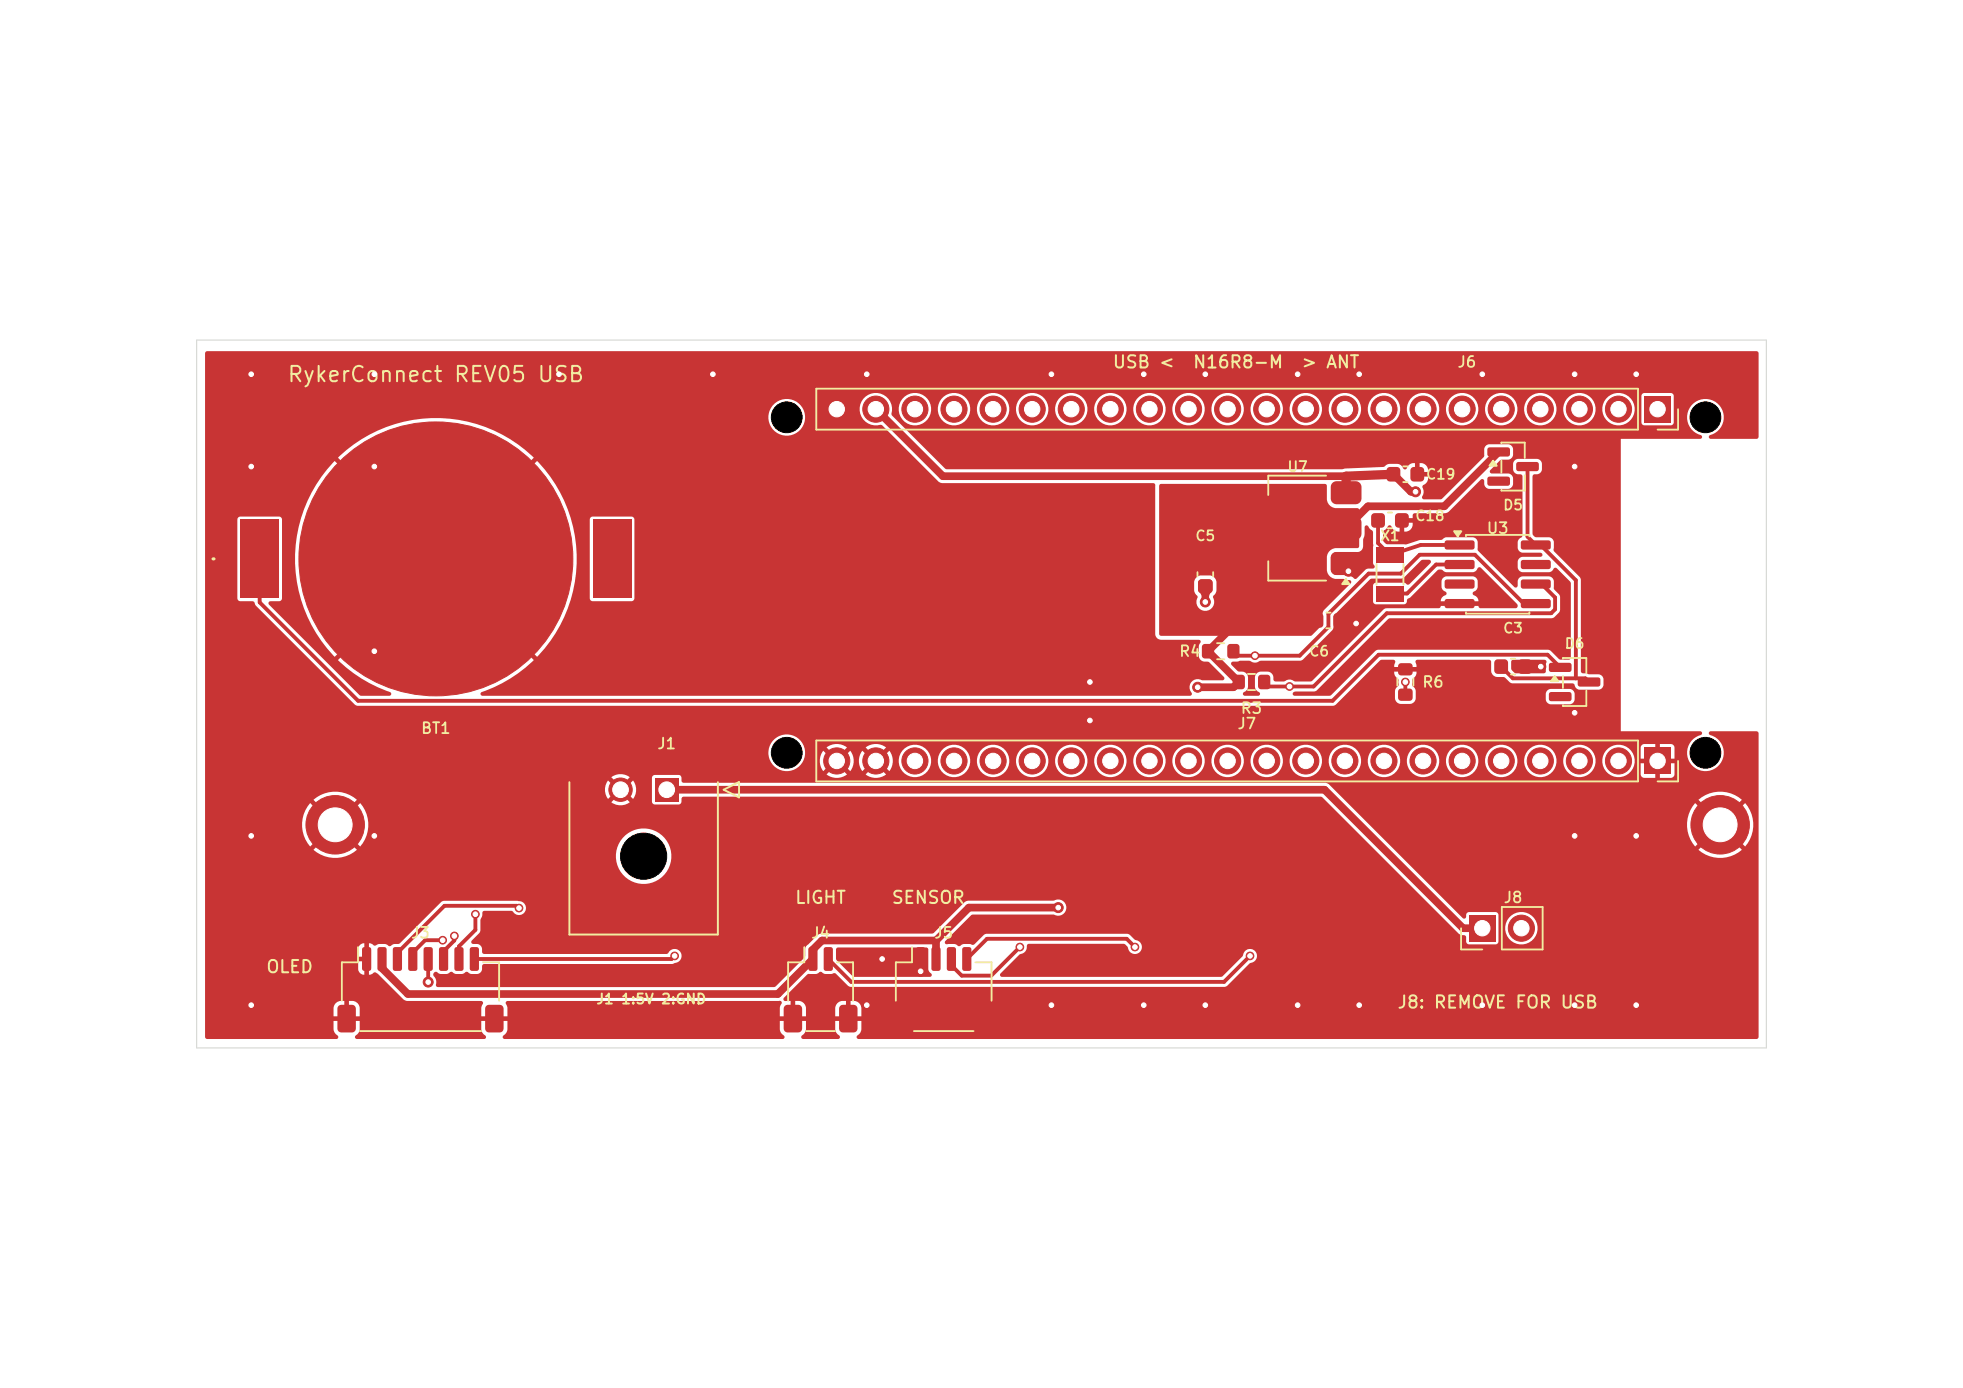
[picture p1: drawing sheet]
<svg xmlns="http://www.w3.org/2000/svg" width="297mm" height="210mm" viewBox="0 0 297 210" stroke-linecap="round" stroke-linejoin="round" font-family="sans-serif">
<defs><g id="words">
<text font-size="2.3" fill="#f2eda1" x="43.3" y="58.4">RykerConnect REV05 USB</text>
<g font-size="1.9" fill="#f2eda1">
<text x="168.2" y="56.2">USB &lt;</text>
<text x="180.4" y="56.2">N16R8-M</text>
<text x="196.8" y="56.2">&gt; ANT</text>
<text x="120.2" y="137.2">LIGHT</text>
<text x="134.8" y="137.2">SENSOR</text>
<text x="40.1" y="147.7">OLED</text>
<text x="211.3" y="153">J8: REMOVE FOR USB</text>
</g>
<g font-size="1.6" fill="#f2eda1">
<text x="220.4" y="56">J6</text>
<text x="224.8" y="81.1">U3</text>
<text x="178.3" y="99.8">R4</text>
<text x="215.1" y="104.4">R6</text>
<text x="63.6" y="111.4">BT1</text>
<text x="99.3" y="113.7">J1</text>
<text x="187.1" y="110.7">J7</text>
<text x="187.6" y="108.4">R3</text>
<text x="227.4" y="137">J8</text>
<text x="62.1" y="142.4">J3</text>
<text x="122.6" y="142.4">J4</text>
<text x="141.2" y="142.4">J5</text>
</g>
<g font-size="1.5" fill="#f2eda1">
<text x="194.7" y="71.7">U7</text>
<text x="215.6" y="72.9">C19</text>
<text x="227.3" y="77.6">D5</text>
<text x="180.7" y="82.2">C5</text>
<text x="208.7" y="82.2">X1</text>
<text x="214" y="79.2">C18</text>
<text x="198" y="99.7">C6</text>
<text x="227.3" y="96.2">C3</text>
<text x="236.6" y="98.5">D6</text>
<text x="90.1" y="152.3">J1 1:5V 2:GND</text>
</g>
</g></defs>
<path d="M248.8 59.9h4v4h-4z" fill="#c83434"/>
<g fill="#c83434" stroke="#c83434" stroke-width=".15">
<circle cx="244.9" cy="61.9" r="1.98"/>
<circle cx="239" cy="61.9" r="1.98"/>
<circle cx="233.1" cy="61.9" r="1.98"/>
<circle cx="227.1" cy="61.9" r="1.98"/>
<circle cx="221.2" cy="61.9" r="1.98"/>
<circle cx="215.3" cy="61.9" r="1.98"/>
<circle cx="209.4" cy="61.9" r="1.98"/>
<circle cx="203.5" cy="61.9" r="1.98"/>
<circle cx="197.6" cy="61.9" r="1.98"/>
<circle cx="191.7" cy="61.9" r="1.98"/>
<circle cx="185.7" cy="61.9" r="1.98"/>
<circle cx="179.8" cy="61.9" r="1.98"/>
<circle cx="173.9" cy="61.9" r="1.98"/>
<circle cx="168" cy="61.9" r="1.98"/>
<circle cx="162.1" cy="61.9" r="1.98"/>
<circle cx="156.2" cy="61.9" r="1.98"/>
<circle cx="150.3" cy="61.9" r="1.98"/>
<circle cx="144.3" cy="61.9" r="1.98"/>
<circle cx="138.4" cy="61.9" r="1.98"/>
<circle cx="132.5" cy="61.9" r="1.98"/>
<circle cx="126.6" cy="61.9" r="1.98"/>
</g>
<g fill="#c83434">
<path d="M122.4 143.4l.9-.1 .4 .2v3.1l-.2 .3h-.9l-.3-.2v-3.1z"/>
<path d="M124.7 143.4l1-.1 .3 .2v3.1l-.2 .3h-.8l-.4-.2v-3.1z"/>
<path d="M118.7 152.2l.5-.2h1.6a.58 .58 0 0 1 .6 .6v3a.58 .58 0 0 1-.6 .6h-1.6a.58 .58 0 0 1-.6-.6v-3z"/>
<path d="M127.1 152.2l.4-.2h1.7a.58 .58 0 0 1 .5 .6v3a.58 .58 0 0 1-.5 .6h-1.7a.58 .58 0 0 1-.5-.6v-3z"/>
<path d="M186.6 102.2l.4-.1h.9a.47 .47 0 0 1 .5 .4v1.3a.47 .47 0 0 1-.5 .5h-.9a.47 .47 0 0 1-.5-.5v-1.3z"/>
<path d="M190.5 102.2l.3-.1h.9a.47 .47 0 0 1 .5 .4v1.3a.47 .47 0 0 1-.5 .5h-.9a.47 .47 0 0 1-.5-.5v-1.3z"/>
<path d="M89.7 78.6h5.8v11.9h-5.8z"/>
<path d="M36.4 78.6h5.8v11.9h-5.8z"/>
</g>
<circle cx="65.9" cy="84.6" r="20.7" fill="#c83434" stroke="#c83434" stroke-width=".15"/>
<g fill="#c83434">
<path d="M208.2 82.8h4.2v2.3h-4.2z"/>
<path d="M208.2 88.6h4.2v2.4h-4.2z"/>
<path d="M198.3 92.9l.4-.1h1a.52 .52 0 0 1 .5 .5v1.2a.52 .52 0 0 1-.5 .5h-1a.52 .52 0 0 1-.6-.5v-1.2z"/>
<path d="M201.9 92.9l.4-.1h1a.52 .52 0 0 1 .5 .5v1.2a.52 .52 0 0 1-.5 .5h-1a.52 .52 0 0 1-.6-.5v-1.2z"/>
</g>
<g fill="#c83434" stroke="#c83434" stroke-width=".15">
<circle cx="260.3" cy="124.8" r="3"/>
<circle cx="260.3" cy="124.8" r="4.4"/>
</g>
<g fill="#c83434">
<path d="M54.9 143.4l.9-.1 .3 .2 .1 3.1-.2 .3h-.9l-.3-.2v-3.1z"/>
<path d="M57.2 143.4l.9-.1 .4 .2v3.1l-.2 .3h-.8l-.4-.2v-3.1z"/>
<path d="M59.5 143.4l1-.1 .3 .2v3.1l-.2 .3h-.8l-.3-.2-.1-3.1z"/>
<path d="M61.9 143.4l.9-.1 .3 .2 .1 3.1-.3 .3h-.8l-.3-.2v-3.1z"/>
<path d="M64.2 143.4l.9-.1 .4 .2v3.1l-.2 .3h-.9l-.3-.2v-3.1z"/>
<path d="M66.5 143.4l1-.1 .3 .2v3.1l-.2 .3h-.8l-.4-.2v-3.1z"/>
<path d="M68.8 143.4l1-.1 .3 .2v3.1l-.2 .3h-.8l-.3-.2-.1-3.1z"/>
<path d="M71.2 143.4l.9-.1 .3 .2 .1 3.1-.2 .3h-.9l-.3-.2v-3.1z"/>
<path d="M51.2 152.2l.4-.2h1.7a.58 .58 0 0 1 .5 .6v3a.58 .58 0 0 1-.5 .6h-1.7a.58 .58 0 0 1-.6-.6v-3z"/>
<path d="M73.6 152.2l.4-.2h1.6a.58 .58 0 0 1 .6 .6v3a.58 .58 0 0 1-.6 .6h-1.6a.58 .58 0 0 1-.6-.6v-3z"/>
<path d="M218.7 81.9l.2-.1h4l.2 .3v.8l-.3 .3-4-.1-.2-.3z"/>
<path d="M218.7 84.8l.2-.1h4l.2 .4v.8l-.3 .2h-4l-.2-.3z"/>
<path d="M218.7 87.8l.2-.1h4l.2 .3v.9l-.3 .2-4-.1-.2-.3z"/>
<path d="M218.7 90.7l.2-.1 4 .1 .2 .3v.8l-.3 .2h-4l-.2-.3z"/>
<path d="M230.2 90.7l.2-.1 4 .1 .2 .3v.8l-.3 .2h-4l-.2-.3z"/>
<path d="M230.2 87.8l.2-.1h4l.2 .3v.9l-.3 .2-4-.1-.2-.3z"/>
<path d="M230.2 84.8l.2-.1h4l.2 .4v.8l-.3 .2h-4l-.2-.3z"/>
<path d="M230.2 81.9l.2-.1h4l.2 .3v.8l-.3 .3-4-.1-.2-.3z"/>
<path d="M225.1 67.8l.3-.1h2.8l.3 .3-.1 .9-.3 .2h-2.9l-.2-.4z"/>
<path d="M225.1 72.2l.3-.1h2.8l.3 .4-.1 .8-.3 .2h-2.9l-.2-.3z"/>
<path d="M229.5 70l.2-.1h2.9l.2 .3v.9l-.3 .2h-2.9l-.2-.4z"/>
<path d="M226.2 99.9l.4-.1h1a.52 .52 0 0 1 .6 .5v1.1a.52 .52 0 0 1-.6 .6h-1a.52 .52 0 0 1-.5-.6v-1.1z"/>
<path d="M229.8 99.9l.4-.1h1.1a.52 .52 0 0 1 .5 .5v1.1a.52 .52 0 0 1-.5 .6h-1.1a.52 .52 0 0 1-.5-.6v-1.1z"/>
<path d="M201.5 83.9l.2-.2 .5-.2h2.9a.87 .87 0 0 1 .9 .9v1.7a.87 .87 0 0 1-.9 .9h-2.9a.87 .87 0 0 1-.9-.9v-1.7z"/>
<path d="M201.5 78.5l.2-.2 .5-.1h2.9a.87 .87 0 0 1 .9 .8v1.8a.87 .87 0 0 1-.9 .9h-2.9a.87 .87 0 0 1-.9-.9v-1.8z"/>
<path d="M187 75.8l.6-.3h2.6a1.16 1.16 0 0 1 1.1 1.1v6.6a1.16 1.16 0 0 1-1.1 1.1h-2.4a1.16 1.16 0 0 1-1.1-1.1v-6.6l.1-.5z"/>
<path d="M201.5 73.2l.2-.2 .5-.2h2.9a.87 .87 0 0 1 .9 .9v1.7a.87 .87 0 0 1-.9 .9h-2.9a.87 .87 0 0 1-.9-.9v-1.7z"/>
<path d="M207.6 77.8l.4-.2h1a.52 .52 0 0 1 .5 .6v1.1a.52 .52 0 0 1-.5 .5h-1a.52 .52 0 0 1-.5-.5v-1.1z"/>
<path d="M211.2 77.8l.4-.2h1a.52 .52 0 0 1 .6 .6v1.1a.52 .52 0 0 1-.6 .5h-1a.52 .52 0 0 1-.5-.5v-1.1z"/>
<path d="M211.7 104.3l.3-.1h1.3a.47 .47 0 0 1 .4 .4v1a.47 .47 0 0 1-.4 .4h-1.3a.47 .47 0 0 1-.5-.4v-1z"/>
<path d="M211.7 100.5l.3-.2h1.3a.47 .47 0 0 1 .4 .5v.9a.47 .47 0 0 1-.4 .5h-1.3a.47 .47 0 0 1-.5-.5v-.9z"/>
<path d="M248.8 113.2h4v3.9h-4z"/>
</g>
<g fill="#c83434" stroke="#c83434" stroke-width=".15">
<circle cx="244.9" cy="115.1" r="1.98"/>
<circle cx="239" cy="115.1" r="1.98"/>
<circle cx="233.1" cy="115.1" r="1.98"/>
<circle cx="227.1" cy="115.1" r="1.98"/>
<circle cx="221.2" cy="115.1" r="1.98"/>
<circle cx="215.3" cy="115.1" r="1.98"/>
<circle cx="209.4" cy="115.1" r="1.98"/>
<circle cx="203.5" cy="115.1" r="1.98"/>
<circle cx="197.6" cy="115.1" r="1.98"/>
<circle cx="191.7" cy="115.1" r="1.98"/>
<circle cx="185.7" cy="115.1" r="1.98"/>
<circle cx="179.8" cy="115.1" r="1.98"/>
<circle cx="173.9" cy="115.1" r="1.98"/>
<circle cx="168" cy="115.1" r="1.98"/>
<circle cx="162.1" cy="115.1" r="1.98"/>
<circle cx="156.2" cy="115.1" r="1.98"/>
<circle cx="150.3" cy="115.1" r="1.98"/>
<circle cx="144.3" cy="115.1" r="1.98"/>
<circle cx="138.4" cy="115.1" r="1.98"/>
<circle cx="132.5" cy="115.1" r="1.98"/>
<circle cx="126.6" cy="115.1" r="1.98"/>
</g>
<g fill="#c83434">
<path d="M182 97.6l.3-.2h.9a.47 .47 0 0 1 .5 .5v1.3a.47 .47 0 0 1-.5 .4h-.9a.47 .47 0 0 1-.5-.4v-1.3z"/>
<path d="M185.8 97.6l.3-.2h1a.47 .47 0 0 1 .4 .5v1.3a.47 .47 0 0 1-.4 .4h-1a.47 .47 0 0 1-.4-.4v-1.3z"/>
<path d="M138.7 143.4l.9-.1 .4 .2v3.1l-.2 .3h-.9l-.3-.2v-3.1z"/>
<path d="M141 143.4l1-.1 .3 .2v3.1l-.2 .3h-.8l-.4-.2v-3.1z"/>
<path d="M143.4 143.4l.9-.1 .3 .2v3.1l-.2 .3h-.8l-.3-.2-.1-3.1z"/>
<path d="M145.7 143.4l.9-.1 .3 .2 .1 3.1-.2 .3h-.9l-.3-.2v-3.1z"/>
<path d="M135 152.2l.4-.2h1.7a.58 .58 0 0 1 .6 .6v3a.58 .58 0 0 1-.6 .6h-1.7a.58 .58 0 0 1-.5-.6v-3z"/>
<path d="M148.1 152.2l.4-.2h1.6a.58 .58 0 0 1 .6 .6v3a.58 .58 0 0 1-.6 .6h-1.6a.58 .58 0 0 1-.6-.6v-3z"/>
<path d="M181.4 84.2l.4-.2h1.1a.52 .52 0 0 1 .6 .6v1a.52 .52 0 0 1-.6 .5h-1.1a.52 .52 0 0 1-.5-.5v-1z"/>
<path d="M181.4 87.8l.4-.2h1.1a.52 .52 0 0 1 .6 .6v1a.52 .52 0 0 1-.6 .5h-1.1a.52 .52 0 0 1-.5-.5v-1z"/>
<path d="M222.3 138.5h4v3.9h-4z"/>
</g>
<circle cx="230.2" cy="140.4" r="1.98" fill="#c83434" stroke="#c83434" stroke-width=".15"/>
<g fill="#c83434">
<path d="M209.9 70.8l.4-.1h1.1a.52 .52 0 0 1 .5 .5v1.1a.52 .52 0 0 1-.5 .6h-1.1a.52 .52 0 0 1-.5-.6v-1.1z"/>
<path d="M213.5 70.8l.4-.1h1.1a.52 .52 0 0 1 .5 .5v1.1a.52 .52 0 0 1-.5 .6h-1.1a.52 .52 0 0 1-.5-.6v-1.1z"/>
<path d="M234.4 100.4l.3-.1h2.9l.2 .3v.9l-.4 .2-2.8-.1-.3-.3z"/>
<path d="M234.4 104.8l.3-.1h2.9l.2 .4v.8l-.4 .2h-2.8l-.3-.3z"/>
<path d="M238.8 102.6l.3-.1h2.8l.2 .3v.9l-.3 .2h-2.9l-.2-.4z"/>
<path d="M99.1 117.7h3.5v3.6h-3.5z"/>
</g>
<g fill="#c83434" stroke="#c83434" stroke-width=".15">
<circle cx="93.9" cy="119.5" r="1.77"/>
<circle cx="50.7" cy="124.8" r="3"/>
<circle cx="50.7" cy="124.8" r="4.4"/>
<circle cx="212.6" cy="103.2" r=".58"/>
<circle cx="189.1" cy="144.6" r=".58"/>
<circle cx="64.8" cy="148.6" r=".76"/>
<circle cx="171.7" cy="143.3" r=".58"/>
<circle cx="195.1" cy="103.9" r=".58"/>
<circle cx="154.3" cy="143.3" r=".58"/>
<circle cx="189.9" cy="99.2" r=".58"/>
<circle cx="102.1" cy="144.6" r=".58"/>
<circle cx="67" cy="142.3" r=".58"/>
<circle cx="78.5" cy="137.4" r=".58"/>
<circle cx="68.7" cy="141.6" r=".58"/>
<circle cx="71.9" cy="138.3" r=".58"/>
<circle cx="214.2" cy="74.4" r=".76"/>
<circle cx="205.2" cy="94.3" r=".76"/>
<circle cx="107.9" cy="56.6" r=".76"/>
<circle cx="38" cy="152.1" r=".76"/>
<circle cx="56.6" cy="98.5" r=".76"/>
<circle cx="205.6" cy="152.1" r=".76"/>
<circle cx="247.6" cy="56.6" r=".76"/>
<circle cx="131.1" cy="152.1" r=".76"/>
<circle cx="196.3" cy="56.6" r=".76"/>
<circle cx="196.3" cy="152.1" r=".76"/>
<circle cx="238.2" cy="152.1" r=".76"/>
<circle cx="224.3" cy="56.6" r=".76"/>
<circle cx="159.1" cy="56.6" r=".76"/>
<circle cx="159.1" cy="152.1" r=".76"/>
<circle cx="233.1" cy="100.9" r=".76"/>
<circle cx="238.2" cy="107.8" r=".76"/>
<circle cx="38" cy="126.5" r=".76"/>
<circle cx="131.1" cy="56.6" r=".76"/>
<circle cx="173.1" cy="56.6" r=".76"/>
<circle cx="247.6" cy="152.1" r=".76"/>
<circle cx="238.2" cy="126.5" r=".76"/>
<circle cx="133.5" cy="145.1" r=".76"/>
<circle cx="182.4" cy="91.1" r=".76"/>
<circle cx="182.4" cy="56.6" r=".76"/>
<circle cx="224.3" cy="152.1" r=".76"/>
<circle cx="38" cy="56.6" r=".76"/>
<circle cx="238.2" cy="56.6" r=".76"/>
<circle cx="56.6" cy="126.5" r=".76"/>
<circle cx="173.1" cy="152.1" r=".76"/>
<circle cx="182.4" cy="152.1" r=".76"/>
<circle cx="84.6" cy="56.6" r=".76"/>
<circle cx="247.6" cy="126.5" r=".76"/>
<circle cx="204" cy="86.4" r=".76"/>
<circle cx="139.3" cy="147" r=".76"/>
<circle cx="238.2" cy="70.6" r=".76"/>
<circle cx="205.6" cy="56.6" r=".76"/>
<circle cx="164.9" cy="103.2" r=".76"/>
<circle cx="56.6" cy="70.6" r=".76"/>
<circle cx="56.6" cy="56.6" r=".76"/>
<circle cx="38" cy="70.6" r=".76"/>
<circle cx="164.9" cy="109" r=".76"/>
<circle cx="160.1" cy="137.3" r=".76"/>
<circle cx="181.2" cy="104" r=".76"/>
</g>
<g fill="none" stroke="#c83434" stroke-width=".58">
<path d="M208.5 78.7v3.5l1.8 1.8 4.7-1.5h5.8M231.1 70.6v10.6l1.3 1.3h.7l5.3 5.3v14.8M39.3 84.6v6.5l14.9 14.9h147.4l7-6.9h25.5l2 1.9M220.8 85.4h-3.5l-4.4 4.4h-2.6M232.4 88.4h.9l2 2v1.8l-.6 .6h-24.9l-11.1 11.1h-6.8l-.6-.7M232.4 91.3h-1.9l-7.3-7.4h-8.4l-2.9 2.9h-4.8l-6.1 6.1v2l-4.4 4.3h-9.3l-.7-.7M212.6 103.2v1.9M227.1 100.9l1.8 1.7h11l.5 .6M71.9 138.3v2.4l-2.5 2.5v1.9M78.5 137.4l-.3-.3h-11l-7.1 7.1v.9M64.8 145.1v3.5M67 142.3h-2.7l-1.8 1.8v1"/>
<path d="M68.7 141.6v.7l-1.6 1.6v1.2M102.1 144.6l-.5 .5h-29.8M154.3 143.3l-4.3 4.3h-4.5l-1.6-1.5v-1M171.7 143.3l-1.2-1.3h-21.2l-3 3.1M189.1 144.6l-3.9 4h-56.4l-3.5-3.5"/>
</g>
<path d="M132.5 61.9l10.2 10.1h61M199.2 79.9v14h-11.8l-4.6 4.6 4.6 4.7-.8 .8h-5.4M210.8 71.8l2.7 2.6h.7M226.7 68.4l-8.2 8.2h-11.5l-3.3 3.3h-14.7M100.9 119.5h99.5l21 20.9h2.9M160.1 137.3h-13.5l-5 5M141.6 142.3h-17.2l-1.4 1.4v1.4l-5.3 5.3h-56l-3.9-3.9v-1.4M141.6 142.3v2.8" fill="none" stroke="#c83434" stroke-width="1.2"/>
<path d="M203.7 79.9h-21.3v5.2M210.8 71.8l-7.1 .2v2.6" fill="none" stroke="#c83434" stroke-width="1.4"/>
<path d="M182.4 88.7v2.4M202.8 93.9l2.4 .4M203.7 85.3l.3 1.1M230.7 100.9h2.4M139.3 145.1v1.9" fill="none" stroke="#c83434" stroke-width=".7"/>
<g fill="#c83434">
<path d="M126.6 143.4h.2h13.4l.3 .3v3.1l.3 .4a.3 .3 0 0 1 .2 .4 .3 .3 0 0 1-.3 .2h-11.6l-2.5-2.6-.1-1.5z"/>
<path d="M186.3 100.2l1.4-.2h1.4a1.27 1.27 0 0 0 1.6 0h6l.4-.2 4.5-4.5 .1-.3v-1.7l.1-.2 5.5-5.4 .2-.2h4.7l2.9-2.7 1.1-.1 .2 .1v.4l-3.1 3.2a.5 .5 0 0 1-.7-.2h-4.4l-.3 .1-.2 .3v2.4l.3 .4h4.4a.45 .45 0 0 0 .5-.5h10.8a.92 .92 0 0 0-.7-.8 .29 .29 0 0 1-.2-.3 .29 .29 0 0 1 .2-.3 .8 .8 0 0 0 .6-.7v-1l-.2-.3-.4-.3h-4.2l-.4 .1-.3 .5a2 2 0 0 0 .1 1.4l.2 .2a.44 .44 0 0 1 .4 .6l-.3 .1a.87 .87 0 0 0-.5 .8h-5.1l.1-.3 .4-.2 4.1-4.1a.7 .7 0 0 1 .9 .1l.4 .2h4a.86 .86 0 0 0 .8-.7l.3-.1 .1 .1 5.5 5.5a.38 .38 0 0 1 .1 .4 .38 .38 0 0 1-.3 .2h-5.3l-.2-.1-.1-.2h-5.7l-.1 .3h-.2l-8.2 .1-11 10.9-.2 .1h-2.4a1.34 1.34 0 0 0-1.7 0h-1.2l-.3-.1a1.44 1.44 0 0 0-.7-1.3l-1.3-.1a.89 .89 0 0 0-.8 .9v1.4a.97 .97 0 0 0 .6 .9h.1a.29 .29 0 0 1 0 .3 .29 .29 0 0 1-.2 .2h-2a.29 .29 0 0 1-.3-.2 .29 .29 0 0 1 .1-.4 .88 .88 0 0 0 .6-.8v-1.4a1.1 1.1 0 0 0-1.4-.9l-1.1-1z"/>
<path d="M228.7 99.9l.3-.1h4.7a.43 .43 0 0 1 .2 .8v.8a.35 .35 0 0 1-.3 .5l-4.4-.1-.5-.5z"/>
<path d="M181.4 87.8l.3-.1h1.3l.4 .2 .1 1.4-.5 .7-.1 .4a.82 .82 0 0 1 .1 1 .82 .82 0 0 1-.9 .4 .89 .89 0 0 1-.3-1.3 .91 .91 0 0 0-.4-.9l-.1-.3v-1.2z"/>
<path d="M201.6 83.8l.5-.3h3.3a.89 .89 0 0 0 .8-.9l.1-1.1a3.3 3.3 0 0 0 .2-1.8 .38 .38 0 0 1 .4-.1 .38 .38 0 0 1 .3 .3l.5 .6v4.7l.3 .5v.2l-.3 .1h-.7l-.4 .2-1.3 1.3a.73 .73 0 0 1-.8-.3l-1.2-.2h-1.2a.87 .87 0 0 1-.7-.8v-1.9z"/>
<path d="M31.1 53.2l.2-.1 234.6 .1 .2 .3v12.7l-.3 .2h-7l-.2-.1v-.3a5 5 0 0 0 1.8-1.4 2.78 2.78 0 0 0-.9-3.8 2.78 2.78 0 0 0-3.8 .9 2.78 2.78 0 0 0 .9 3.8l.7 .3a.29 .29 0 0 1 .2 .4 .29 .29 0 0 1-.3 .2h-12v44.2l12.1 .1a.29 .29 0 0 1 .2 .2 .29 .29 0 0 1-.2 .3 2.79 2.79 0 0 0-1.5 4.4 2.79 2.79 0 0 0 4.6-.2 2.79 2.79 0 0 0-1.7-4.2 .29 .29 0 0 1-.2-.4 .29 .29 0 0 1 .3-.2h6.9l.4 .3v46l-.3 .3h-136a.3 .3 0 0 1-.2-.3 .3 .3 0 0 1 .2-.3l.4-.4 .1-.3v-1.4h-3.9v1.2a1.91 1.91 0 0 0 .7 1.2l-.1 .2-.2 .1h-5.3a.3 .3 0 0 1-.3-.2 .3 .3 0 0 1 .2-.4l.4-.4 .1-.3v-1.4h-3.9v1.2a1.91 1.91 0 0 0 .7 1.2l-.1 .2-.2 .1h-42a.3 .3 0 0 1-.3-.2 .3 .3 0 0 1 .1-.4l.4-.4 .2-.3v-1.4h-4v1.2a1.91 1.91 0 0 0 .7 1.2l-.1 .2-.2 .1h-19.2a.3 .3 0 0 1-.3-.2 .3 .3 0 0 1 .2-.4l.4-.4 .1-.3v-1.4h-3.9v1.2a1.91 1.91 0 0 0 .7 1.2l-.1 .2-.2 .1h-19.6l-.3-.3v-4.4h19.5v1.3h3.9v-1.3a1.28 1.28 0 0 0-1.6-1.1v2.4h-.7v-2.4h-.6a1.15 1.15 0 0 0-1 1.1h-19.5v-5.9h23.2l.2 .5 .2 .2 .5 .2v-2.1h-.9v1.2h-23.2v-3h23.2v1.1h.9v-2h.7v4.8l.6-.2a.52 .52 0 0 1 .8 .1l3.9 3.8 .5 .2 11.3 .1a.34 .34 0 0 1 0 .5l-.1 .5v1.3h4v-1.4l-.3-.7 .3-.3h41a.31 .31 0 0 1 .4 .1 .31 .31 0 0 1 0 .4l-.2 .5v1.4h3.9v-1.3h4.5v1.3h3.9v-1.3a1.28 1.28 0 0 0-1.6-1.1v2.4h-.7v-2.4l-.7 .1-.3 .1-.5 .4-.1 .5h-4.5a1.28 1.28 0 0 0-1.6-1.1v2.4h-.7v-2.4h-.6a.33 .33 0 0 1-.4 0 .33 .33 0 0 1 0-.4l3.6-3.6 1.4-.1 .3-.2a.36 .36 0 0 1 .6 .1l.4 .2 1.5-.1 1.9 1.9 .4 .1h56.6l.4-.1 3.3-3.4a1.14 1.14 0 0 0 1.1-.9 1.14 1.14 0 0 0-.6-1.2 1.25 1.25 0 0 0-1.5 1l-3 3-.3 .1h-33.1l-.2-.1v-.4l2.8-2.8 .2-.2a1.08 1.08 0 0 0 1-1.2v-.2l.3-.1h14.3l.2 .1 .4 .4a1.08 1.08 0 0 0 1 1.1 1.08 1.08 0 0 0 1.2-1 1.08 1.08 0 0 0-1-1.2l-.9-.8-.3-.1h-21.4l-.3 .1-1.6 1.5-1.5-.1-.4 .2a.4 .4 0 0 1-.7 0 2.01 2.01 0 0 0-1.3-.2l-.1 .1a.29 .29 0 0 1-.3-.2 .29 .29 0 0 1 0-.3l3.9-3.9 .3-.1h12.2a1.25 1.25 0 0 0 1.9-1.1 1.25 1.25 0 0 0-1.9-1h-13.2l-4.9 4.8-.3 .2h-16.8h-.3l-1.9 1.9-.2 .4v1l-.1 .3-4.3 4.3-.3 .2h-50.8l-.4-.3a2 2 0 0 0-.4-1.6l.2-.4a.36 .36 0 0 1 .6 .1l.4 .2h.8l.5-.3a.36 .36 0 0 1 .6 .1l.4 .2h.9l.5-.3a.36 .36 0 0 1 .5 .1l.4 .2h.9a.88 .88 0 0 0 .7-1.2l.1-.3h.3h28.4l.3-.2a1.08 1.08 0 0 0 1-1.6 1.08 1.08 0 0 0-1.9 .2h-.3h-27.5l-.4-.2v-.7a.81 .81 0 0 0-.7-.6h-.7l-.1-.1-.1-.3 1.3-1.4 .1-1.8 .3-.7v-.6l.3-.1h4l.3 .1a1.07 1.07 0 0 0 1.9-.1 1.07 1.07 0 0 0-1.2-1.5h-11.3l-6.5 6.4-1.2 .3a.4 .4 0 0 1-.7 0l-.4-.2h-.8l-.7 .3-.6-.4h-1.1a.91 .91 0 0 0-.8 .9h-23.2v-19.1h14.7v.6l.3 1.3 .2 .6 .7 1.1 1.6-1.5a.35 .35 0 0 1 .4 0 .35 .35 0 0 1 0 .5l-1.5 1.5 .5 .4a5 5 0 0 0 5.1 .3h40.2v.5a4.2 4.2 0 0 0 6.4 3.3 4.2 4.2 0 0 0 0-7.1 4.2 4.2 0 0 0-6.4 3.3h-40.2l1-.7-1.5-1.5a.35 .35 0 0 1 0-.5 .35 .35 0 0 1 .5 0l1.5 1.5 .4-.5a5 5 0 0 0-.4-6.1l-1.5 1.5-.2 .1-.2-.1a.32 .32 0 0 1-.1-.5l1.5-1.5-.5-.4a5 5 0 0 0-6.1 .4l1.5 1.5 .1 .2-.1 .2a.32 .32 0 0 1-.4 .1l-1.6-1.5-.4 .5a5 5 0 0 0-.8 2.5h-14.7v-4.8h60.5l.1 .5 .4 .7 .6-.6a.35 .35 0 0 1 .5 0 .35 .35 0 0 1 0 .5l-.6 .6 .1 .1a2.25 2.25 0 0 0 1.5 .3l.5-.1 .7-.3-.6-.6a.35 .35 0 0 1 0-.5 .35 .35 0 0 1 .5 0l.6 .6 .2-.3a2.34 2.34 0 0 0-.2-2.5l-.6 .6-.2 .1-.2-.1a.32 .32 0 0 1-.1-.5l.5-.5h3.4v3.6l.2 .3 .3 .1h3.7l.3-.3v-.7l.3-.2h96.5l20.8 20.8 1 .3 .1 .9 .2 .3 .2 .1h4.1a.44 .44 0 0 0 .4-.4v-1.8h1a2.46 2.46 0 0 0 3.8 1.8 2.46 2.46 0 0 0 0-4.1 2.46 2.46 0 0 0-3.8 1.8v.5h-1v-2.3l-.3-.4h-4.2l-.3 .3-.2 .6h-.4l-14.4-14.4h48.4a5 5 0 0 0 1.2 3.6l1.5-1.5 .1-.1 .3 .1a.32 .32 0 0 1 .1 .5l-1.5 1.5 .5 .4a5 5 0 0 0 6.1-.4l-1.6-1.5v-.2v-.3a.32 .32 0 0 1 .5 0l1.5 1.5 .4-.5a5 5 0 0 0-.4-6.1l-1.5 1.5-.1 .1-.3-.1a.32 .32 0 0 1-.1-.5l1.6-1.5-.6-.4a5 5 0 0 0-6 .4l1.5 1.5 .1 .2-.1 .2a.32 .32 0 0 1-.5 .1l-1.5-1.5-.4 .5a5 5 0 0 0-.8 2.5h-48.4l-5.9-5.9-.5-.2h-97.1l-.3-.2v-.7l-.2-.2h-.2h-3.6l-.3 .1-.2 .3h-3.4l.1-.1a2.32 2.32 0 0 0-2.8 0l.6 .6 .1 .1-.1 .3a.32 .32 0 0 1-.5 .1l-.6-.6-.1 .1a2.26 2.26 0 0 0-.4 1.5h-60.5v-6h85.3a2.78 2.78 0 0 0 2.1 2.9 2.78 2.78 0 0 0 3.2-1.7h2.4l.1 .8 .5 1 .7-.8a.35 .35 0 0 1 .5 .1 .35 .35 0 0 1 0 .4l-.7 .8 .2 .1a2.54 2.54 0 0 0 2.8-.1l-.7-.8-.1-.1 .1-.3a.32 .32 0 0 1 .5-.1l.8 .8 .4-1 .1-.8h.8v.8l.5 1 .7-.8 .2-.1 .2 .1a.32 .32 0 0 1 .1 .5l-.7 .8 .2 .1a2.54 2.54 0 0 0 2.9-.1l-.8-.8-.1-.1 .1-.3a.32 .32 0 0 1 .5-.1l.8 .8 .3-.6 .2-.7h.9l.1 .3a2.45 2.45 0 0 0 2.5 1.9 2.45 2.45 0 0 0 2.3-2.2h1l.1 .3a2.45 2.45 0 0 0 2.5 1.9 2.45 2.45 0 0 0 2.3-2.2h1l.1 .3a2.45 2.45 0 0 0 2.5 1.9 2.45 2.45 0 0 0 2.3-2.2h1l.1 .3a2.45 2.45 0 0 0 2.6 1.9 2.45 2.45 0 0 0 2.2-2.2h1l.1 .3a2.45 2.45 0 0 0 2.6 1.9 2.45 2.45 0 0 0 2.2-2.2h1.1v.3a2.45 2.45 0 0 0 2.6 1.9 2.45 2.45 0 0 0 2.2-2.2h1.1v.3a2.45 2.45 0 0 0 2.6 1.9 2.45 2.45 0 0 0 2.3-2.2h1l.1 .3a2.45 2.45 0 0 0 2.5 1.9 2.45 2.45 0 0 0 2.3-2.2h1l.1 .3a2.45 2.45 0 0 0 2.5 1.9 2.45 2.45 0 0 0 2.3-2.2h1l.1 .3a2.45 2.45 0 0 0 2.5 1.9 2.45 2.45 0 0 0 2.3-2.2h1l.1 .3a2.45 2.45 0 0 0 2.6 1.9 2.45 2.45 0 0 0 2.2-2.2h1l.1 .3a2.45 2.45 0 0 0 2.6 1.9 2.45 2.45 0 0 0 2.2-2.2h1l.1 .3a2.45 2.45 0 0 0 2.6 1.9 2.45 2.45 0 0 0 2.2-2.2h1.1v.3a2.45 2.45 0 0 0 2.6 1.9 2.45 2.45 0 0 0 2.3-2.2h1v.3a2.45 2.45 0 0 0 2.6 1.9 2.45 2.45 0 0 0 2.3-2.2h1l.1 .3a2.45 2.45 0 0 0 2.5 1.9 2.45 2.45 0 0 0 2.3-2.2h1l.1 .3a2.45 2.45 0 0 0 2.5 1.9 2.45 2.45 0 0 0 2.3-2.2h1l.1 .3a2.45 2.45 0 0 0 2.6 1.9 2.45 2.45 0 0 0 2.2-2.2h1l.1 .3a2.45 2.45 0 0 0 3.8 1.4 2.45 2.45 0 0 0-.1-4h2v1.7h1.1h.2l.1 .3a.32 .32 0 0 1-.3 .4h-1.1v1.7a.56 .56 0 0 0 .6 .5h1.6v-1.1a.35 .35 0 0 1 .4-.3 .35 .35 0 0 1 .3 .3v1.1h1.7a.56 .56 0 0 0 .6-.5v-1.7h-1.2a.35 .35 0 0 1-.2-.4 .35 .35 0 0 1 .2-.3h1.2v-1.7l-.2-.4-.4-.1h-1.7v1.1a.35 .35 0 0 1-.3 .3 .35 .35 0 0 1-.4-.3v-1.1h-1.8l-.2 .1-.2 .4h-2a2.45 2.45 0 0 0-2.6-.1 2.45 2.45 0 0 0-1.2 2.4h-1v-.5a2.46 2.46 0 0 0-2.7-2.2 2.46 2.46 0 0 0-2.2 2.7h-1v-.5a2.46 2.46 0 0 0-2.7-2.2 2.46 2.46 0 0 0-2.2 2.7h-1v-.5a2.46 2.46 0 0 0-2.7-2.2 2.46 2.46 0 0 0-2.2 2.7h-1v-.5a2.46 2.46 0 0 0-2.7-2.2 2.46 2.46 0 0 0-2.2 2.7h-1v-.5a2.46 2.46 0 0 0-2.7-2.2 2.46 2.46 0 0 0-2.2 2.7h-1.1v-.5a2.46 2.46 0 0 0-2.6-2.2 2.46 2.46 0 0 0-2.3 2.7h-1v-.5a2.46 2.46 0 0 0-2.7-2.2 2.46 2.46 0 0 0-2.2 2.7h-1v-.5a2.46 2.46 0 0 0-2.7-2.2 2.46 2.46 0 0 0-2.2 2.7h-1v-.5a2.46 2.46 0 0 0-2.7-2.2 2.46 2.46 0 0 0-2.2 2.7h-1v-.5a2.46 2.46 0 0 0-2.7-2.2 2.46 2.46 0 0 0-2.2 2.7h-1v-.5a2.46 2.46 0 0 0-2.7-2.2 2.46 2.46 0 0 0-2.2 2.7h-1v-.5a2.46 2.46 0 0 0-2.7-2.2 2.46 2.46 0 0 0-2.2 2.7h-1.1v-.5a2.46 2.46 0 0 0-2.6-2.2 2.46 2.46 0 0 0-2.2 2.7h-1.1v-.5a2.46 2.46 0 0 0-2.7-2.2 2.46 2.46 0 0 0-2.2 2.7h-1v-.5a2.46 2.46 0 0 0-2.7-2.2 2.46 2.46 0 0 0-2.2 2.7h-1v-.5a2.46 2.46 0 0 0-2.7-2.2 2.46 2.46 0 0 0-2.2 2.7h-1v-.5a2.46 2.46 0 0 0-2.7-2.2 2.46 2.46 0 0 0-2.2 2.7h-1v-.5a2.46 2.46 0 0 0-2.7-2.2 2.46 2.46 0 0 0-2.2 2.7h-.9l-.1-.9-.4-.9-.8 .8a.35 .35 0 0 1-.5-.1 .35 .35 0 0 1 0-.4l.8-.8-.2-.2a2.55 2.55 0 0 0-2.9 .2l.7 .8 .1 .1-.1 .3a.32 .32 0 0 1-.5 .1l-.7-.8-.4 .5-.1 .8h-.8l-.2-.8-.4-.5-.7 .8h-.2h-.2a.32 .32 0 0 1-.1-.5l.7-.8-.2-.2a2.55 2.55 0 0 0-2.8 .2l.7 .8 .1 .1-.1 .3a.32 .32 0 0 1-.5 .1l-.7-.8-.4 .5-.2 .8h-2.4a2.78 2.78 0 0 0-1-3.3 2.75 2.75 0 0 0-3-.1l-.9 .9-.4 1.3h-85.3v-35.1h4.9v11.9l.1 .3 .3 .2h1.9l.3 .1 .2 .5 15 15 .4 .2h147.6l.4-.2 4.8-4.7h4l.2 .3 .4 .5 .1 .9-.5 .8v1.3a.9 .9 0 0 0 .8 .8h1.7a.89 .89 0 0 0 .6-.9v-.6h19.7v1a.8 .8 0 0 0 .6 .6h3.1a.79 .79 0 0 0 .6-.8v-1l-.3-.4-.4-.2-3 .1-.5 .3-.1 .4h-19.7v-.6l-.6-.8 .1-.9a1.11 1.11 0 0 0 .6-1.1h-3.4v.3h-4l2-2 1.9-.1a.3 .3 0 0 1 .3 .2 .3 .3 0 0 1 0 .3l-.2 .6h3.4l-.1-.6a.3 .3 0 0 1 0-.3 .3 .3 0 0 1 .3-.2h10.9l.2 .3v1.4l.2 .5 .5 .4 1.3 .1 1 .8 9.3 .1 .3 .1 .1 .2a.79 .79 0 0 0 .6 .6h3a.79 .79 0 0 0 .7-.7v-1l-.3-.4-.4-.2h-1.5l-1-.1-.2-.3v-13.9l-.2-.4-3.9-3.9v-.4a2 2 0 0 0-.1-1.4l-.2-.2-.4-.1h-2.1l-.4-.4v-8.8l.1-.3h.2a.89 .89 0 0 0 1.1-.8v-.9a.79 .79 0 0 0-.7-.7l-3.1 .1-.4 .3-.1 .2v1.2a.88 .88 0 0 0 1 .6l.3 .1 .1 .2v8.9l-.2 .3-.4 .3-.2 .3v1.1l.4 .5 .2 .1h2.9a.31 .31 0 0 1 .3 .4 .31 .31 0 0 1-.3 .2h-2.7l-.4 .2-.4 .6v.8l.2 .4 .6 .4h4a.87 .87 0 0 0 .7-.6l.1-.1 .3 .1 2.1 2 .1 .2v11.3l-.3 .3h-1.4l-1.4-1.3-.4-.2h-25.7l-.4 .2-6.7 6.7-5.5 .1a.33 .33 0 0 1-.3-.4 .33 .33 0 0 1 .4-.3h2.8l.4-.1 10.9-10.9 24.7-.1 .4-.1 .7-.7 .1-.4v-2l-.1-.4-.8-.8v-1.3l-.3-.5-.4-.1h-4l-.6 .3a1.29 1.29 0 0 0-.2 1.1l-.2 .3-.3-.1-5.4-5.4-.2-.3 .1-1.2-.2-.3-.4-.3h-4.2l-.8 .4h-3.2l-2.1 .7-2.9-.1-.5-.4v-1.4l.8-1h.4a1.18 1.18 0 0 0 1.3 .9v-1.3h.7v1.3h.2a1.12 1.12 0 0 0 1-1.3h-1.9l.1-.3 .4-.4h1.4v-.5l.3-.2 4.9-.1 5.1-5 .3-.1 .2 .2a.99 .99 0 0 0 .6 1.2h3.3a.8 .8 0 0 0 .5-.7v-1l-.3-.4-.4-.2h-2.5l-.3-.2 .1-.3 1.5-1.5 1.4-.1a.8 .8 0 0 0 .5-.7v-1l-.3-.4-.2-.2h-3.1l-.4 .2-.3 .4-.1 1.3-6.3 6.3-.3 .2h-2.4a.36 .36 0 0 1-.4-.3 .36 .36 0 0 1 .2-.4 1.38 1.38 0 0 0-.1-1.2l.1-.3a1.17 1.17 0 0 0 .8-1.3h-1.5l-.4-.5-.1-.2h2a1.14 1.14 0 0 0-1.3-1.3v1.3h-.7v-1.3h-.3a1.13 1.13 0 0 0-1 .8l-.3 .1h-.1l-.2-.4-.5-.4a2.75 2.75 0 0 0-2 .2l-.4 .3-5.8 .2-.4 .1h-59.8l-.3-.1-8-8-.1-.3 .1-.5h1l.1 .5a2.46 2.46 0 0 0 2.6 1.8 2.46 2.46 0 0 0 2.2-2.3h1l.1 .5a2.46 2.46 0 0 0 2.6 1.8 2.46 2.46 0 0 0 2.2-2.3h1l.1 .5a2.46 2.46 0 0 0 2.6 1.8 2.46 2.46 0 0 0 2.2-2.3h1l.1 .5a2.46 2.46 0 0 0 2.6 1.8 2.46 2.46 0 0 0 2.2-2.3h1l.1 .5a2.46 2.46 0 0 0 2.6 1.8 2.46 2.46 0 0 0 2.2-2.3h1.1v.5a2.46 2.46 0 0 0 2.6 1.8 2.46 2.46 0 0 0 2.2-2.3h1.1l.1 .5a2.46 2.46 0 0 0 2.6 1.8 2.46 2.46 0 0 0 2.2-2.3h1l.1 .5a2.46 2.46 0 0 0 2.6 1.8 2.46 2.46 0 0 0 2.2-2.3h1l.1 .5a2.46 2.46 0 0 0 2.6 1.8 2.46 2.46 0 0 0 2.2-2.3h1l.1 .5a2.46 2.46 0 0 0 2.6 1.8 2.46 2.46 0 0 0 2.2-2.3h1l.1 .5a2.46 2.46 0 0 0 2.6 1.8 2.46 2.46 0 0 0 2.2-2.3h1l.1 .5a2.46 2.46 0 0 0 2.6 1.8 2.46 2.46 0 0 0 2.2-2.3h1l.1 .5a2.46 2.46 0 0 0 2.6 1.8 2.46 2.46 0 0 0 2.2-2.3h1.1l.1 .5a2.46 2.46 0 0 0 2.5 1.8 2.46 2.46 0 0 0 2.3-2.3h1l.1 .5a2.46 2.46 0 0 0 2.6 1.8 2.46 2.46 0 0 0 2.2-2.3h1l.1 .5a2.46 2.46 0 0 0 2.6 1.8 2.46 2.46 0 0 0 2.2-2.3h1l.1 .5a2.46 2.46 0 0 0 2.6 1.8 2.46 2.46 0 0 0 2.2-2.3h1l.1 .5a2.46 2.46 0 0 0 2.6 1.8 2.46 2.46 0 0 0 2.2-2.3h1l.1 .5a2.45 2.45 0 0 0 3.8 1.3 2.45 2.45 0 0 0-.1-4h2.1v4l.3 .4 4.2 .1a.44 .44 0 0 0 .4-.5v-4l-.2-.4h-4.2l-.3 .1-.2 .3h-2.1a2.45 2.45 0 0 0-2.6-.1 2.45 2.45 0 0 0-1.2 2.3h-1v-.4a2.46 2.46 0 0 0-2.7-2.2 2.46 2.46 0 0 0-2.2 2.6h-1v-.4a2.46 2.46 0 0 0-2.7-2.2 2.46 2.46 0 0 0-2.2 2.6h-1v-.4a2.46 2.46 0 0 0-2.7-2.2 2.46 2.46 0 0 0-2.2 2.6h-1v-.4a2.46 2.46 0 0 0-2.7-2.2 2.46 2.46 0 0 0-2.2 2.6h-1v-.4a2.46 2.46 0 0 0-2.7-2.2 2.46 2.46 0 0 0-2.2 2.6h-1.1v-.4a2.46 2.46 0 0 0-2.6-2.2 2.46 2.46 0 0 0-2.3 2.6h-1v-.4a2.46 2.46 0 0 0-2.7-2.2 2.46 2.46 0 0 0-2.2 2.6h-1v-.4a2.46 2.46 0 0 0-2.7-2.2 2.46 2.46 0 0 0-2.2 2.6h-1v-.4a2.46 2.46 0 0 0-2.7-2.2 2.46 2.46 0 0 0-2.2 2.6h-1v-.4a2.46 2.46 0 0 0-2.7-2.2 2.46 2.46 0 0 0-2.2 2.6h-1v-.4a2.46 2.46 0 0 0-2.7-2.2 2.46 2.46 0 0 0-2.2 2.6h-1v-.4a2.46 2.46 0 0 0-2.7-2.2 2.46 2.46 0 0 0-2.2 2.6h-1.1v-.4a2.46 2.46 0 0 0-2.6-2.2 2.46 2.46 0 0 0-2.2 2.6h-1.1v-.4a2.46 2.46 0 0 0-2.7-2.2 2.46 2.46 0 0 0-2.2 2.6h-1v-.4a2.46 2.46 0 0 0-2.7-2.2 2.46 2.46 0 0 0-2.2 2.6h-1v-.4a2.46 2.46 0 0 0-2.7-2.2 2.46 2.46 0 0 0-2.2 2.6h-1v-.4a2.46 2.46 0 0 0-2.7-2.2 2.46 2.46 0 0 0-2.2 2.6h-1v-.4a2.46 2.46 0 0 0-2.7-2.2 2.46 2.46 0 0 0-2.2 2.6h-1v-.4a2.45 2.45 0 0 0-2.9-2.2 2.45 2.45 0 0 0-2 3.1 2.45 2.45 0 0 0 3.2 1.7l8.7 8.6 .5 .2h32a.3 .3 0 0 1 .3 .4v22.5a.9 .9 0 0 0 .9 .8h5.8l.2 .3-.3 .7v1.4l.1 .5 .5 .4 1 .1 2.2 2.2 .1 .3-.3 .2h-3a1.27 1.27 0 0 0-1.7 .3 1.27 1.27 0 0 0 0 1.6v.4l-.3 .1h-107a.29 .29 0 0 1-.3-.3 .29 .29 0 0 1 .2-.3 20.9 20.9 0 0 0 7.9-4.8l-14.9-14.8-14.8 14.8a21.2 21.2 0 0 0 8 4.8 .29 .29 0 0 1 .1 .4 .29 .29 0 0 1-.3 .2h-4.2l-.3-.1-13.7-13.8a.3 .3 0 0 1 .2-.4h1.4l.3-.3 .1-6.8h1.9a21.3 21.3 0 0 0 6 15.5l14.9-14.8h.9l14.9 14.8 .2-.3a21.3 21.3 0 0 0 4.9-20.5h2.8v11.9l.2 .3 .3 .2h5.9l.3-.2 .1-.3v-11.9l-.1-.3-.3-.1h-5.9l-.3 .1-.2 .3h-2.8l-.1-.2a21.5 21.5 0 0 0-5-8.7l-14.9 14.9h-.9l-14.9-14.9-.2 .3a21.3 21.3 0 0 0-5.8 13.9h-1.9v-5.3l-.3-.4h-6.1l-.3 .1-.1 .3h-4.9v-9.3h20.1l14.8 14.8 14.9-14.8a21.3 21.3 0 0 0-29.7 0h-20.1v-6.4h85.3v.6a2.77 2.77 0 0 0 4.3 1.9 2.77 2.77 0 0 0-.2-4.7 2.77 2.77 0 0 0-4.1 2.2h-85.3v-9.4z"/>
<path d="M175.4 73.3l.3-.1h24.8l.1 .1 .2 .2v2.1a1.45 1.45 0 0 0 1.3 1.3h3.2a.3 .3 0 0 1 .3 .3v5.4a.3 .3 0 0 1-.3 .3h-3.2a1.45 1.45 0 0 0-1.3 1.3v2.1a1.45 1.45 0 0 0 1.3 1.3h1.2l.9 .2a.29 .29 0 0 1 .2 .1 .29 .29 0 0 1 0 .4l-4.1 4-.2 .5v1.7l-1.7 1.7h-22.9l-.1-.3v-7.8h5.3v1.4l.5 .7a1.75 1.75 0 0 0 .1 1.7 1.37 1.37 0 0 0 1.9 .3 1.37 1.37 0 0 0 .3-1.9l.5-.8 .1-1.4-.2-.5-.2-.2-.5-.3h-1.5a1.09 1.09 0 0 0-1 1h-5.3z"/>
</g>
<g fill="none" stroke="#f2eda1" stroke-width=".28">
<path d="M123.5 58.8h124.3v6.2h-124.3zM253.9 61.9v3.1h-3.1M200.7 92.7h.6M200.7 95.1h.6M208.3 85.3v3.2M212.3 85.3v3.2M220 80.4h1.1l-.6 .7zM221.8 81.2v-.3h9.6v.3M221.8 92.6v.3h9.6v-.3M188.8 102h1.1M188.8 104.4h1.1M54.2 143.3v2.3h-2.5v5.8"/>
<path d="M54.4 156h18.4M73.1 145.6h2.4v5.8M121.7 143.3v2.3h-2.5v5.8M122 156h4.3M126.6 145.6h2.5v5.8"/>
</g>
<g fill="#f2eda1" stroke="#f2eda1" stroke-width=".15">
<circle cx="32.2" cy="84.6" r=".12"/>
<circle cx="32.4" cy="84.6" r=".12"/>
</g>
<circle cx="32.3" cy="84.6" r=".12" fill="none" stroke="#f2eda1" stroke-width=".23"/>
<path d="M220 80.4h1.1l-.6 .7z" fill="#f2eda1"/>
<path d="M225.9 69.7l.6 .8h-1.2zM227.2 67.1v-.1h3.5v2.3M227.2 69.7v1.8M230.7 71.9v2.3h-3.5v-.1" fill="none" stroke="#f2eda1" stroke-width=".28"/>
<path d="M225.9 69.7l.6 .8h-1.2z" fill="#f2eda1"/>
<path d="M200.6 72h-8.7v2.9M191.9 84.9v2.9h8.7M203.6 87.6l.6 .8h-1.1zM228.6 99.7h.7M228.6 102h.7" fill="none" stroke="#f2eda1" stroke-width=".28"/>
<path d="M203.6 87.6l.6 .8h-1.1z" fill="#f2eda1"/>
<g fill="none" stroke="#f2eda1" stroke-width=".28">
<path d="M210 77.6h.6M210 79.9h.6M212.3 70.6h.7M212.3 72.9h.7M181.2 86.6v.6M183.6 86.6v.6M184.1 97.3h1.1M184.1 99.7h1.1M236.5 99.7v-.1h3.5v2.3M123.5 112h124.3v6.2h-124.3zM211.4 102.6v1.1M213.8 102.6v1.1"/>
<path d="M235.2 102.3l.6 .8h-1.1zM236.5 102.3v1.8M240 104.5v2.3h-3.5v-.1M253.9 115.1v3.1h-3.1M227.2 137.2h6.2v6.5h-6.2zM138 143.3v2.3h-2.5v5.8M138.3 156h9M147.6 145.6h2.4v5.8M221.1 140.4v3.3h3.2"/>
</g>
<path d="M235.2 102.3l.6 .8h-1.1z" fill="#f2eda1"/>
<path d="M86.1 118.3v23.1h22.5v-23.1M109.5 119.5l2.3-1.2v2.4z" fill="none" stroke="#f2eda1" stroke-width=".3"/>
<path d="M29.8 51.5h237.4v107.1h-237.4z" fill="none" stroke="#d0d2cd" stroke-width=".15"/>
<g fill="#fff" stroke="#fff" stroke-width=".15">
<circle cx="212.6" cy="103.2" r=".35"/>
<circle cx="189.1" cy="144.6" r=".35"/>
<circle cx="64.8" cy="148.6" r=".35"/>
<circle cx="171.7" cy="143.3" r=".35"/>
<circle cx="195.1" cy="103.9" r=".35"/>
<circle cx="154.3" cy="143.3" r=".35"/>
<circle cx="189.9" cy="99.2" r=".35"/>
<circle cx="102.1" cy="144.6" r=".35"/>
<circle cx="67" cy="142.3" r=".35"/>
<circle cx="78.5" cy="137.4" r=".35"/>
<circle cx="68.7" cy="141.6" r=".35"/>
<circle cx="71.9" cy="138.3" r=".35"/>
<circle cx="214.2" cy="74.4" r=".35"/>
<circle cx="205.2" cy="94.3" r=".35"/>
<circle cx="107.9" cy="56.6" r=".35"/>
<circle cx="38" cy="152.1" r=".35"/>
<circle cx="56.6" cy="98.5" r=".35"/>
<circle cx="205.6" cy="152.1" r=".35"/>
<circle cx="247.6" cy="56.6" r=".35"/>
<circle cx="131.1" cy="152.1" r=".35"/>
<circle cx="196.3" cy="56.6" r=".35"/>
<circle cx="196.3" cy="152.1" r=".35"/>
<circle cx="238.2" cy="152.1" r=".35"/>
<circle cx="224.3" cy="56.6" r=".35"/>
<circle cx="159.1" cy="56.6" r=".35"/>
<circle cx="159.1" cy="152.1" r=".35"/>
<circle cx="233.1" cy="100.9" r=".35"/>
<circle cx="238.2" cy="107.8" r=".35"/>
<circle cx="38" cy="126.5" r=".35"/>
<circle cx="131.1" cy="56.6" r=".35"/>
<circle cx="173.1" cy="56.6" r=".35"/>
<circle cx="247.6" cy="152.1" r=".35"/>
<circle cx="238.2" cy="126.5" r=".35"/>
<circle cx="133.5" cy="145.1" r=".35"/>
<circle cx="182.4" cy="91.1" r=".35"/>
<circle cx="182.4" cy="56.6" r=".35"/>
<circle cx="224.3" cy="152.1" r=".35"/>
<circle cx="38" cy="56.6" r=".35"/>
<circle cx="238.2" cy="56.6" r=".35"/>
<circle cx="56.6" cy="126.5" r=".35"/>
<circle cx="173.1" cy="152.1" r=".35"/>
<circle cx="182.4" cy="152.1" r=".35"/>
<circle cx="84.6" cy="56.6" r=".35"/>
<circle cx="247.6" cy="126.5" r=".35"/>
<circle cx="204" cy="86.4" r=".35"/>
<circle cx="139.3" cy="147" r=".35"/>
<circle cx="238.2" cy="70.6" r=".35"/>
<circle cx="205.6" cy="56.6" r=".35"/>
<circle cx="164.9" cy="103.2" r=".35"/>
<circle cx="56.6" cy="70.6" r=".35"/>
<circle cx="56.6" cy="56.6" r=".35"/>
<circle cx="38" cy="70.6" r=".35"/>
<circle cx="164.9" cy="109" r=".35"/>
<circle cx="160.1" cy="137.3" r=".35"/>
<circle cx="181.2" cy="104" r=".35"/>
<circle cx="250.8" cy="61.9" r="1.16"/>
<circle cx="244.9" cy="61.9" r="1.16"/>
<circle cx="239" cy="61.9" r="1.16"/>
<circle cx="233.1" cy="61.9" r="1.16"/>
<circle cx="227.1" cy="61.9" r="1.16"/>
<circle cx="221.2" cy="61.9" r="1.16"/>
<circle cx="215.3" cy="61.9" r="1.16"/>
<circle cx="209.4" cy="61.9" r="1.16"/>
<circle cx="203.5" cy="61.9" r="1.16"/>
<circle cx="197.6" cy="61.9" r="1.16"/>
<circle cx="191.7" cy="61.9" r="1.16"/>
<circle cx="185.7" cy="61.9" r="1.16"/>
<circle cx="179.8" cy="61.9" r="1.16"/>
<circle cx="173.9" cy="61.9" r="1.16"/>
<circle cx="168" cy="61.9" r="1.16"/>
<circle cx="162.1" cy="61.9" r="1.16"/>
<circle cx="156.2" cy="61.9" r="1.16"/>
<circle cx="150.3" cy="61.9" r="1.16"/>
<circle cx="144.3" cy="61.9" r="1.16"/>
<circle cx="138.4" cy="61.9" r="1.16"/>
<circle cx="132.5" cy="61.9" r="1.16"/>
<circle cx="126.6" cy="61.9" r="1.16"/>
<circle cx="260.3" cy="124.8" r="2.56"/>
<circle cx="250.8" cy="115.1" r="1.16"/>
<circle cx="244.9" cy="115.1" r="1.16"/>
<circle cx="239" cy="115.1" r="1.16"/>
<circle cx="233.1" cy="115.1" r="1.16"/>
<circle cx="227.1" cy="115.1" r="1.16"/>
<circle cx="221.2" cy="115.1" r="1.16"/>
<circle cx="215.3" cy="115.1" r="1.16"/>
<circle cx="209.4" cy="115.1" r="1.16"/>
<circle cx="203.5" cy="115.1" r="1.16"/>
<circle cx="197.6" cy="115.1" r="1.16"/>
<circle cx="191.7" cy="115.1" r="1.16"/>
<circle cx="185.7" cy="115.1" r="1.16"/>
<circle cx="179.8" cy="115.1" r="1.16"/>
<circle cx="173.9" cy="115.1" r="1.16"/>
<circle cx="168" cy="115.1" r="1.16"/>
<circle cx="162.1" cy="115.1" r="1.16"/>
<circle cx="156.2" cy="115.1" r="1.16"/>
<circle cx="150.3" cy="115.1" r="1.16"/>
<circle cx="144.3" cy="115.1" r="1.16"/>
<circle cx="138.4" cy="115.1" r="1.16"/>
<circle cx="132.5" cy="115.1" r="1.16"/>
<circle cx="126.6" cy="115.1" r="1.16"/>
<circle cx="224.3" cy="140.4" r="1.16"/>
<circle cx="230.2" cy="140.4" r="1.16"/>
<circle cx="100.9" cy="119.5" r="1.19"/>
<circle cx="93.9" cy="119.5" r="1.19"/>
<circle cx="50.7" cy="124.8" r="2.56"/>
</g>
<g fill="#000" stroke="#000" stroke-width=".15">
<circle cx="119" cy="63.1" r="2.33"/>
<circle cx="258" cy="63.1" r="2.33"/>
<circle cx="119" cy="113.9" r="2.33"/>
<circle cx="258" cy="113.9" r="2.33"/>
<circle cx="97.4" cy="129.5" r="3.5"/>
</g>
<use href="#words"/>
</svg>
